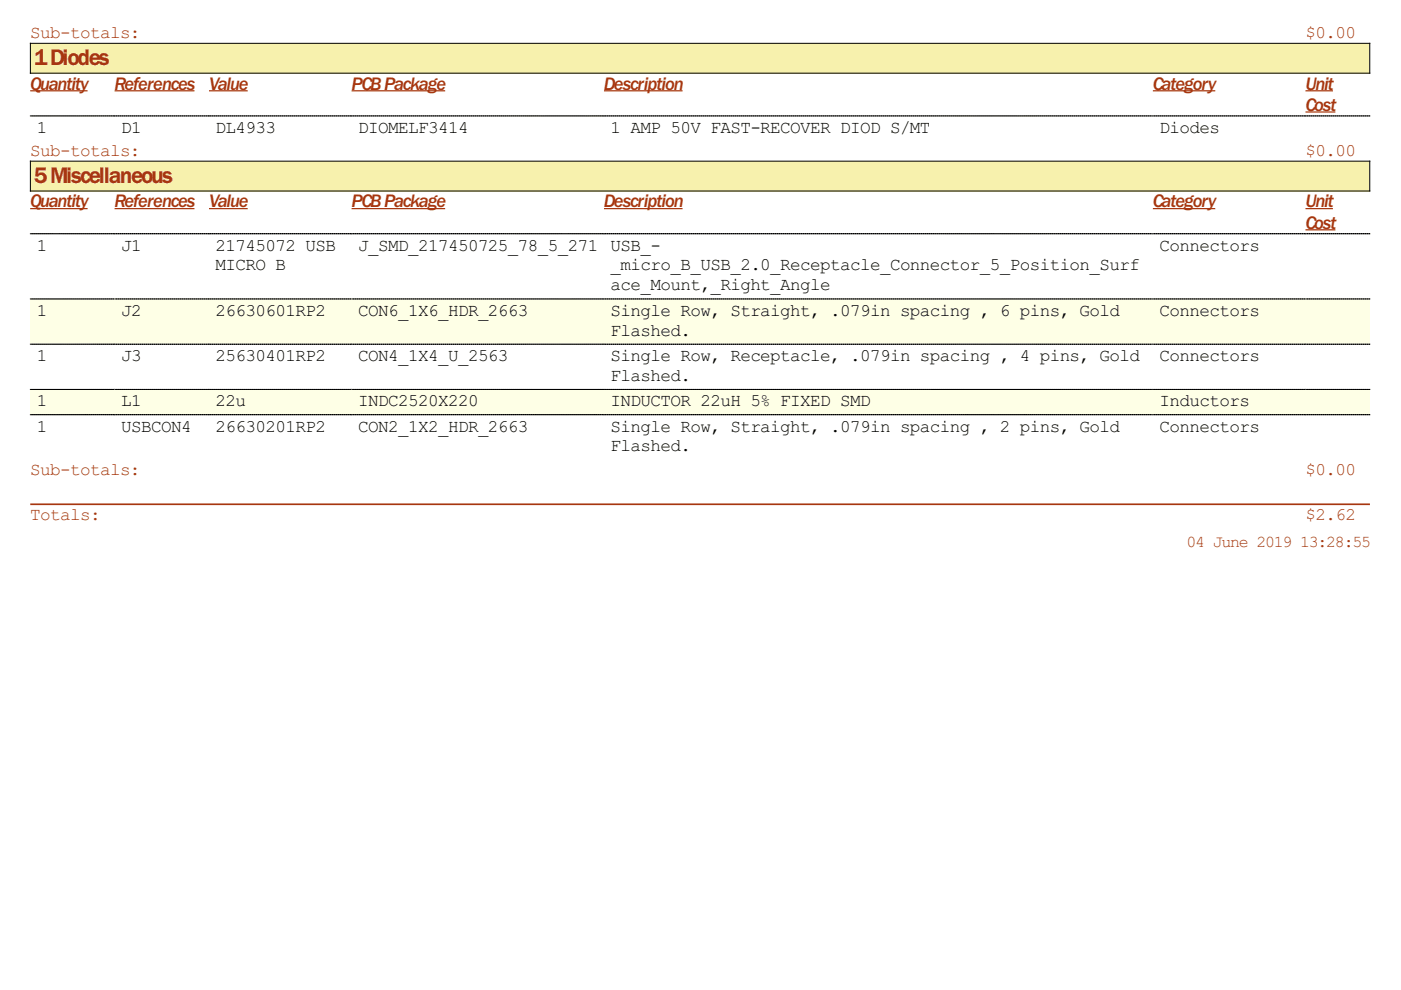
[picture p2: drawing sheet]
<svg xmlns="http://www.w3.org/2000/svg" width="297mm" height="210mm" viewBox="0 0 297 210" stroke-linecap="round" stroke-linejoin="round" font-family="sans-serif">
<defs><g id="words">
<g font-size="5.6" fill="#a73610">
<text x="7.2" y="13.8">1Diodes</text>
<text x="7.2" y="38.8">5Miscellaneous</text>
</g>
<g font-size="4.5" fill="#a73610">
<text x="6.4" y="19">Quantity</text>
<text x="24.3" y="19">References Value</text>
<text x="74.5" y="19">PCBPackage</text>
<text x="128.1" y="19">Description</text>
<text x="244.4" y="19">Category</text>
<text x="276.8" y="19">Unit</text>
<text x="276.8" y="23.5">Cost</text>
<text x="6.4" y="44">Quantity</text>
<text x="24.3" y="44">References Value</text>
<text x="74.5" y="44">PCBPackage</text>
<text x="128.1" y="44">Description</text>
<text x="244.4" y="44">Category</text>
<text x="276.8" y="44">Unit</text>
<text x="276.8" y="48.5">Cost</text>
</g>
<g font-size="4.2" fill="#a73610">
<text x="6.4" y="8.1">Sub-totals:</text>
<text x="276.8" y="8.1">$0.00</text>
<text x="6.4" y="33.1">Sub-totals:</text>
<text x="276.8" y="33.1">$0.00</text>
<text x="6.4" y="100.7">Sub-totals:</text>
<text x="276.8" y="100.7">$0.00</text>
<text x="6.4" y="110.3">Totals:</text>
<text x="276.8" y="110.3">$2.62</text>
</g>
<g font-size="4.2">
<text x="7.8" y="28.1">1</text>
<text x="25.7" y="28.1">D1</text>
<text x="45.7" y="28.1">DL4933</text>
<text x="76" y="28.1">DIOMELF3414</text>
<text x="129.5" y="28.1">1 AMP 50V FAST-RECOVER DIOD S/MT</text>
<text x="245.8" y="28.1">Diodes</text>
<text x="7.8" y="53.1">1</text>
<text x="25.7" y="53.1">J1</text>
<text x="45.7" y="53.1">21745072 USB</text>
<text x="76" y="53.1">J_SMD_217450725_78_5_271 USB_-</text>
<text x="245.8" y="53.1">Connectors</text>
<text x="45.7" y="57.4">MICRO B</text>
<text x="129.5" y="57.4">_micro_B_USB_2.0_Receptacle_Connector_5_Position_Surf</text>
<text x="129.5" y="61.6">ace_Mount,_Right_Angle</text>
<text x="7.8" y="66.9">1</text>
<text x="25.7" y="66.9">J2</text>
<text x="45.7" y="66.9">26630601RP2</text>
<text x="76" y="66.9">CON6_1X6_HDR_2663</text>
<text x="129.5" y="66.9">Single Row, Straight, .079in spacing , 6 pins, Gold</text>
<text x="129.5" y="71.2">Flashed.</text>
<text x="245.8" y="66.9">Connectors</text>
<text x="7.8" y="76.5">1</text>
<text x="25.7" y="76.5">J3</text>
<text x="45.7" y="76.5">25630401RP2</text>
<text x="76" y="76.5">CON4_1X4_U_2563</text>
<text x="129.5" y="76.5">Single Row, Receptacle, .079in spacing , 4 pins, Gold</text>
<text x="245.8" y="76.5">Connectors</text>
<text x="129.5" y="80.8">Flashed.</text>
<text x="7.8" y="86.1">1</text>
<text x="25.7" y="86.1">L1</text>
<text x="45.7" y="86.1">22u</text>
<text x="76" y="86.1">INDC2520X220</text>
<text x="129.5" y="86.1">INDUCTOR 22uH 5% FIXED SMD</text>
<text x="245.8" y="86.1">Inductors</text>
<text x="7.8" y="91.5">1</text>
<text x="25.7" y="91.5">USBCON4</text>
<text x="45.7" y="91.5">26630201RP2</text>
<text x="76" y="91.5">CON2_1X2_HDR_2663</text>
<text x="129.5" y="91.5">Single Row, Straight, .079in spacing , 2 pins, Gold</text>
<text x="129.5" y="95.7">Flashed.</text>
<text x="245.8" y="91.5">Connectors</text>
</g>
<g font-size="4" fill="#a73610">
<text x="251.6" y="115.9">04 June 2019</text>
<text x="275.6" y="115.9">13:28:55</text>
</g>
</g></defs>
<path d="M6.4 9.2h284.1v6.4h-284.1z" fill="#f7f1ad"/>
<path d="M6.4 9.2h284v6.3h-284z" fill="none" stroke="#000" stroke-width=".21"/>
<path d="M7.1 9.5h15.6v5.6h-15.6z" fill="#f7f1ad"/>
<path d="M6.4 19.3h12.2M24.3 19.3h16.9M44.3 19.3h8.2M74.5 19.3h19.9M128.1 19.3h16.6M244.4 19.3h13.3M276.8 19.3h5.8M276.8 23.7h6.3" fill="none" stroke="#a73610" stroke-width=".26"/>
<path d="M6.4 24.6h17.9M24.3 24.6h20M44.3 24.6h30.2M74.6 24.6h53.4M128.1 24.6h116.3M244.5 24.6h32.3M276.8 24.6h13.6" fill="none" stroke="#000" stroke-width=".21" stroke-dasharray=".3 .1"/>
<path d="M6.4 34.1h284.1v6.4h-284.1z" fill="#f7f1ad"/>
<path d="M6.4 34.2h284v6.3h-284z" fill="none" stroke="#000" stroke-width=".21"/>
<path d="M7.1 34.4h29.1v5.5h-29.1z" fill="#f7f1ad"/>
<path d="M6.4 44.2h12.2M24.3 44.2h16.9M44.3 44.2h8.2M74.5 44.2h19.9M128.1 44.2h16.6M244.4 44.2h13.3M276.8 44.2h5.8M276.8 48.7h6.3" fill="none" stroke="#a73610" stroke-width=".26"/>
<path d="M6.4 49.6h17.9M24.3 49.6h20M44.3 49.6h30.2M74.6 49.6h53.4M128.1 49.6h116.3M244.5 49.6h32.3M276.8 49.6h13.6" fill="none" stroke="#000" stroke-width=".21" stroke-dasharray=".3 .1"/>
<path d="M6.4 63.4h17.9v9.5h-17.9z" fill="#feffe6"/>
<path d="M6.4 63.4h17.9" fill="none" stroke="#000" stroke-width=".21" stroke-dasharray=".3 .1"/>
<g fill="#feffe6">
<path d="M7.7 63.7h2.1v4.3h-2.1z"/>
<path d="M24.3 63.4h20v9.5h-20z"/>
</g>
<path d="M24.3 63.4h20" fill="none" stroke="#000" stroke-width=".21" stroke-dasharray=".3 .1"/>
<g fill="#feffe6">
<path d="M25.7 63.7h4.2v4.3h-4.2z"/>
<path d="M44.3 63.4h30.3v9.5h-30.3z"/>
</g>
<path d="M44.3 63.4h30.2" fill="none" stroke="#000" stroke-width=".21" stroke-dasharray=".3 .1"/>
<g fill="#feffe6">
<path d="M45.5 63.7h23.3v4.3h-23.3z"/>
<path d="M74.6 63.4h53.5v9.5h-53.5z"/>
</g>
<path d="M74.6 63.4h53.4" fill="none" stroke="#000" stroke-width=".21" stroke-dasharray=".3 .1"/>
<g fill="#feffe6">
<path d="M75.9 63.7h36v4.3h-36z"/>
<path d="M128.1 63.4h116.3v9.5h-116.3z"/>
</g>
<path d="M128.1 63.4h116.3" fill="none" stroke="#000" stroke-width=".21" stroke-dasharray=".3 .1"/>
<g fill="#feffe6">
<path d="M129.3 63.7h107.9v4.3h-107.9z"/>
<path d="M129.3 68h16.9v4.2h-16.9z"/>
<path d="M244.4 63.4h32.4v9.5h-32.4z"/>
</g>
<path d="M244.5 63.4h32.3" fill="none" stroke="#000" stroke-width=".21" stroke-dasharray=".3 .1"/>
<g fill="#feffe6">
<path d="M245.7 63.7h21.1v4.3h-21.1z"/>
<path d="M276.8 63.4h13.7v9.5h-13.7z"/>
</g>
<path d="M6.4 73h17.9M24.3 73h20M44.3 73h30.2M74.6 73h53.4M128.1 73h116.3M244.5 73h32.3M276.8 63.4h13.6M276.8 73h13.6" fill="none" stroke="#000" stroke-width=".21" stroke-dasharray=".3 .1"/>
<path d="M6.4 82.5h17.9v5.4h-17.9z" fill="#feffe6"/>
<path d="M6.4 82.6h17.9" fill="none" stroke="#000" stroke-width=".21" stroke-dasharray=".3 .1"/>
<g fill="#feffe6">
<path d="M7.7 82.8h2.1v4.2h-2.1z"/>
<path d="M24.3 82.5h20v5.4h-20z"/>
</g>
<path d="M24.3 82.6h20" fill="none" stroke="#000" stroke-width=".21" stroke-dasharray=".3 .1"/>
<g fill="#feffe6">
<path d="M25.7 82.8h4.2v4.2h-4.2z"/>
<path d="M44.3 82.5h30.3v5.4h-30.3z"/>
</g>
<path d="M44.3 82.6h30.2" fill="none" stroke="#000" stroke-width=".21" stroke-dasharray=".3 .1"/>
<g fill="#feffe6">
<path d="M45.5 82.8h6.3v4.2h-6.3z"/>
<path d="M74.6 82.5h53.5v5.4h-53.5z"/>
</g>
<path d="M74.6 82.6h53.4" fill="none" stroke="#000" stroke-width=".21" stroke-dasharray=".3 .1"/>
<g fill="#feffe6">
<path d="M75.9 82.8h25.4v4.2h-25.4z"/>
<path d="M128.1 82.5h116.3v5.4h-116.3z"/>
</g>
<path d="M128.1 82.6h116.3" fill="none" stroke="#000" stroke-width=".21" stroke-dasharray=".3 .1"/>
<g fill="#feffe6">
<path d="M129.3 82.8h55v4.2h-55z"/>
<path d="M244.4 82.5h32.4v5.4h-32.4z"/>
</g>
<path d="M244.5 82.6h32.3" fill="none" stroke="#000" stroke-width=".21" stroke-dasharray=".3 .1"/>
<g fill="#feffe6">
<path d="M245.7 82.8h19v4.2h-19z"/>
<path d="M276.8 82.5h13.7v5.4h-13.7z"/>
</g>
<path d="M6.4 87.9h17.9M24.3 87.9h20M44.3 87.9h30.2M74.6 87.9h53.4M128.1 87.9h116.3M244.5 87.9h32.3M276.8 82.6h13.6M276.8 87.9h13.6" fill="none" stroke="#000" stroke-width=".21" stroke-dasharray=".3 .1"/>
<path d="M6.6 106.9h283.7" fill="none" stroke="#a73610" stroke-width=".35"/>
<use href="#words"/>
</svg>
